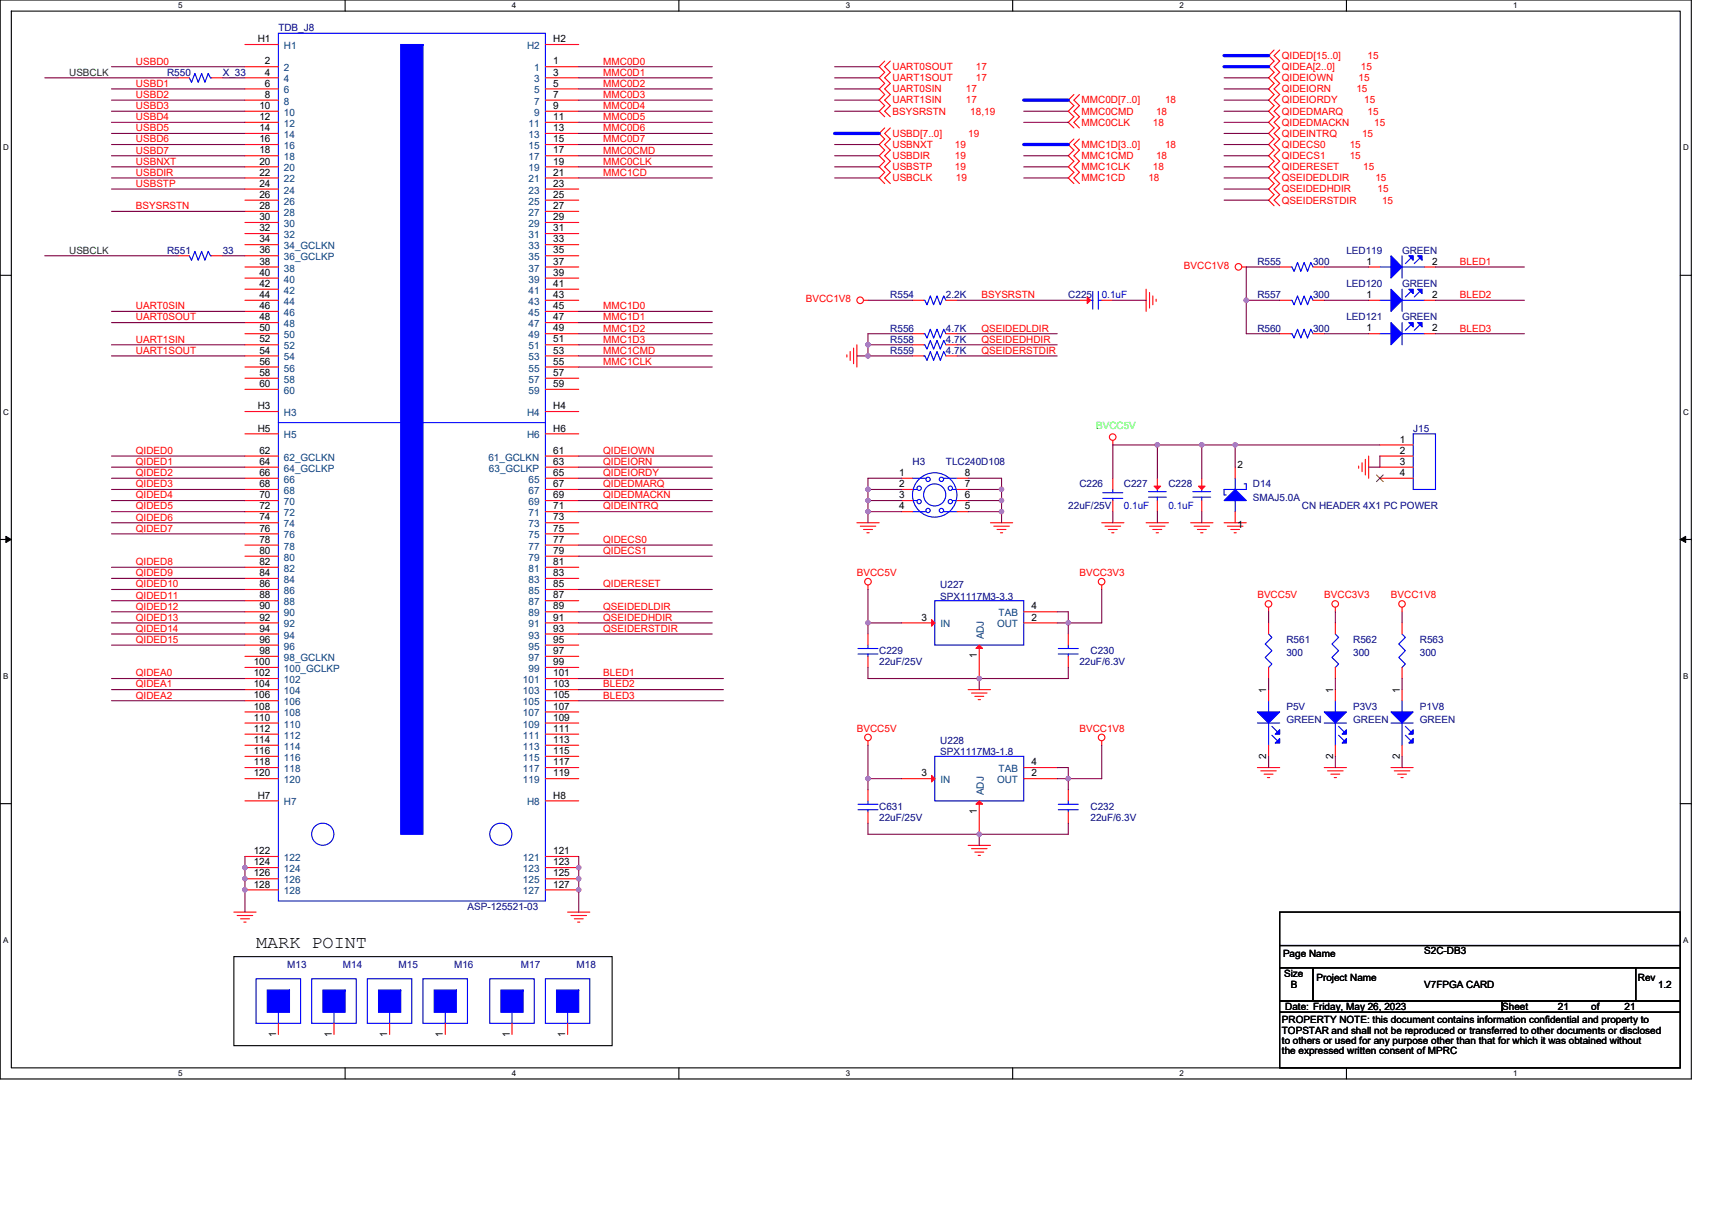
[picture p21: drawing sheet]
<svg xmlns="http://www.w3.org/2000/svg" width="297mm" height="210mm" viewBox="0 0 297 210" stroke-linecap="round" stroke-linejoin="round" font-family="sans-serif">
<defs><g id="words">
<text font-size="3.1" x="44.4" y="164.6">MARK POINT</text>
<g font-size="1.7" fill="#000080">
<text x="48.3" y="5.4">TDB_J8</text>
<text x="29" y="13.1">R550</text>
<text x="38.6" y="13.1">X_33</text>
<text x="29" y="44">R551</text>
<text x="38.6" y="44">33</text>
<text x="218.2" y="45.9">R555</text>
<text x="227.8" y="45.9">300</text>
<text x="233.6" y="44">LED119</text>
<text x="243.3" y="44">GREEN</text>
<text x="154.5" y="51.7">R554</text>
<text x="164.1" y="51.7">2.2K</text>
<text x="185.4" y="51.7">C225</text>
<text x="218.2" y="51.7">R557</text>
<text x="227.8" y="51.7">300</text>
<text x="233.6" y="49.8">LED120</text>
<text x="243.3" y="49.8">GREEN</text>
<text x="154.5" y="57.5">R556</text>
<text x="154.5" y="59.5">R558</text>
<text x="164.1" y="57.5">4.7K</text>
<text x="164.1" y="59.5">4.7K</text>
<text x="218.2" y="57.5">R560</text>
<text x="227.8" y="57.5">300</text>
<text x="233.6" y="55.6">LED121</text>
<text x="243.3" y="55.6">GREEN</text>
<text x="154.5" y="61.4">R559</text>
<text x="164.1" y="61.4">4.7K</text>
<text x="245.2" y="74.9">J15</text>
<text x="158.3" y="80.7">H3</text>
<text x="164.1" y="80.7">TLC240D108</text>
<text x="185.4" y="88.4">22uF/25V</text>
<text x="187.3" y="84.5">C226</text>
<text x="195" y="84.5">C227</text>
<text x="202.7" y="84.5">C228</text>
<text x="217.4" y="84.5">D14</text>
<text x="217.4" y="86.9">SMAJ5.0A</text>
<text x="225.9" y="88.4">CN HEADER 4X1 PC POWER</text>
<text x="163.1" y="102.1">U227</text>
<text x="163.1" y="104.1">SPX1117M3-3.3</text>
<text x="152.5" y="113.5">C229</text>
<text x="189.2" y="113.5">C230</text>
<text x="223.2" y="111.6">R561</text>
<text x="223.2" y="113.9">300</text>
<text x="234.8" y="111.6">R562</text>
<text x="234.8" y="113.9">300</text>
<text x="246.4" y="111.6">R563</text>
<text x="246.4" y="113.9">300</text>
<text x="152.5" y="115.4">22uF/25V</text>
<text x="187.3" y="115.4">22uF/6.3V</text>
<text x="223.2" y="123.1">P5V</text>
<text x="223.2" y="125.5">GREEN</text>
<text x="234.8" y="123.1">P3V3</text>
<text x="234.8" y="125.5">GREEN</text>
<text x="246.4" y="123.1">P1V8</text>
<text x="246.4" y="125.5">GREEN</text>
<text x="163.1" y="129.1">U228</text>
<text x="163.1" y="131.1">SPX1117M3-1.8</text>
<text x="152.5" y="140.5">C631</text>
<text x="152.5" y="142.5">22uF/25V</text>
<text x="189.2" y="140.5">C232</text>
<text x="189.2" y="142.5">22uF/6.3V</text>
<text x="81.1" y="157.9">ASP-125521-03</text>
<text x="49.8" y="167.9">M13</text>
<text x="59.5" y="167.9">M14</text>
<text x="69.1" y="167.9">M15</text>
<text x="78.8" y="167.9">M16</text>
<text x="90.4" y="167.9">M17</text>
<text x="100" y="167.9">M18</text>
</g>
<g font-size="1.7" fill="#f00">
<text x="23.6" y="11.2">USBD0</text>
<text x="104.7" y="11.2">MMC0D0</text>
<text x="222.4" y="10.2">QIDED[15..0]</text>
<text x="237.3" y="10.2">15</text>
<text x="23.6" y="15">USBD1</text>
<text x="23.6" y="17">USBD2</text>
<text x="104.7" y="15">MMC0D2</text>
<text x="104.7" y="13.1">MMC0D1</text>
<text x="104.7" y="17">MMC0D3</text>
<text x="154.9" y="12.1">UART0SOUT</text>
<text x="154.9" y="14.1">UART1SOUT</text>
<text x="154.9" y="16">UART0SIN</text>
<text x="154.9" y="17.9">UART1SIN</text>
<text x="167.6" y="16">17</text>
<text x="167.6" y="17.9">17</text>
<text x="169.3" y="12.1">17</text>
<text x="169.3" y="14.1">17</text>
<text x="187.7" y="17.9">MMC0D[7..0]</text>
<text x="202.1" y="17.9">18</text>
<text x="222.4" y="16">QIDEIORN</text>
<text x="222.4" y="14.1">QIDEIOWN</text>
<text x="222.4" y="17.9">QIDEIORDY</text>
<text x="222.4" y="12.1">QIDEA[2..0]</text>
<text x="235.3" y="16">15</text>
<text x="235.7" y="14.1">15</text>
<text x="236.1" y="12.1">15</text>
<text x="236.7" y="17.9">15</text>
<text x="23.6" y="22.8">USBD5</text>
<text x="23.6" y="18.9">USBD3</text>
<text x="23.6" y="20.8">USBD4</text>
<text x="104.7" y="22.8">MMC0D6</text>
<text x="104.7" y="18.9">MMC0D4</text>
<text x="104.7" y="20.8">MMC0D5</text>
<text x="154.9" y="23.7">USBD[7..0]</text>
<text x="154.9" y="19.9">BSYSRSTN</text>
<text x="168" y="23.7">19</text>
<text x="168.4" y="19.9">18,19</text>
<text x="187.7" y="19.9">MMC0CMD</text>
<text x="187.7" y="21.8">MMC0CLK</text>
<text x="200" y="21.8">18</text>
<text x="200.6" y="19.9">18</text>
<text x="222.4" y="19.9">QIDEDMARQ</text>
<text x="222.4" y="21.8">QIDEDMACKN</text>
<text x="222.4" y="23.7">QIDEINTRQ</text>
<text x="236.3" y="23.7">15</text>
<text x="237.3" y="19.9">15</text>
<text x="238.4" y="21.8">15</text>
<text x="23.6" y="24.7">USBD6</text>
<text x="23.6" y="26.6">USBD7</text>
<text x="23.6" y="28.6">USBNXT</text>
<text x="104.7" y="26.6">MMC0CMD</text>
<text x="104.7" y="28.6">MMC0CLK</text>
<text x="104.7" y="24.7">MMC0D7</text>
<text x="154.9" y="25.7">USBNXT</text>
<text x="154.9" y="27.6">USBDIR</text>
<text x="154.9" y="29.5">USBSTP</text>
<text x="165.7" y="27.6">19</text>
<text x="165.7" y="25.7">19</text>
<text x="165.7" y="29.5">19</text>
<text x="187.7" y="27.6">MMC1CMD</text>
<text x="187.7" y="29.5">MMC1CLK</text>
<text x="187.7" y="25.7">MMC1D[3..0]</text>
<text x="200" y="29.5">18</text>
<text x="200.6" y="27.6">18</text>
<text x="202.1" y="25.7">18</text>
<text x="222.4" y="27.6">QIDECS1</text>
<text x="222.4" y="25.7">QIDECS0</text>
<text x="222.4" y="29.5">QIDERESET</text>
<text x="234.2" y="27.6">15</text>
<text x="234.2" y="25.7">15</text>
<text x="236.5" y="29.5">15</text>
<text x="23.6" y="32.4">USBSTP</text>
<text x="23.6" y="30.5">USBDIR</text>
<text x="104.7" y="30.5">MMC1CD</text>
<text x="154.9" y="31.5">USBCLK</text>
<text x="165.9" y="31.5">19</text>
<text x="187.7" y="31.5">MMC1CD</text>
<text x="199.3" y="31.5">18</text>
<text x="222.4" y="33.4">QSEIDEDHDIR</text>
<text x="222.4" y="31.5">QSEIDEDLDIR</text>
<text x="222.4" y="35.3">QSEIDERSTDIR</text>
<text x="238.6" y="31.5">15</text>
<text x="239" y="33.4">15</text>
<text x="239.8" y="35.3">15</text>
<text x="23.6" y="36.3">BSYSRSTN</text>
<text x="205.4" y="46.7">BVCC1V8</text>
<text x="253.3" y="46">BLED1</text>
<text x="23.6" y="53.7">UART0SIN</text>
<text x="104.7" y="53.7">MMC1D0</text>
<text x="139.8" y="52.5">BVCC1V8</text>
<text x="170.3" y="51.7">BSYSRSTN</text>
<text x="253.3" y="51.7">BLED2</text>
<text x="23.6" y="55.6">UART0SOUT</text>
<text x="23.6" y="59.5">UART1SIN</text>
<text x="104.7" y="57.5">MMC1D2</text>
<text x="104.7" y="55.6">MMC1D1</text>
<text x="104.7" y="59.5">MMC1D3</text>
<text x="170.3" y="59.5">QSEIDEDHDIR</text>
<text x="170.3" y="57.5">QSEIDEDLDIR</text>
<text x="253.3" y="57.5">BLED3</text>
<text x="23.6" y="61.4">UART1SOUT</text>
<text x="104.7" y="61.4">MMC1CMD</text>
<text x="104.7" y="63.3">MMC1CLK</text>
<text x="170.3" y="61.4">QSEIDERSTDIR</text>
<text x="23.6" y="80.7">QIDED1</text>
<text x="23.6" y="82.6">QIDED2</text>
<text x="23.6" y="78.8">QIDED0</text>
<text x="104.7" y="78.8">QIDEIOWN</text>
<text x="104.7" y="82.6">QIDEIORDY</text>
<text x="104.7" y="80.7">QIDEIORN</text>
<text x="23.6" y="86.5">QIDED4</text>
<text x="23.6" y="88.4">QIDED5</text>
<text x="23.6" y="84.6">QIDED3</text>
<text x="104.7" y="84.6">QIDEDMARQ</text>
<text x="104.7" y="88.4">QIDEINTRQ</text>
<text x="104.7" y="86.5">QIDEDMACKN</text>
<text x="23.6" y="92.3">QIDED7</text>
<text x="23.6" y="90.3">QIDED6</text>
<text x="104.7" y="94.2">QIDECS0</text>
<text x="23.6" y="101.9">QIDED10</text>
<text x="23.6" y="100">QIDED9</text>
<text x="23.6" y="98.1">QIDED8</text>
<text x="104.7" y="96.1">QIDECS1</text>
<text x="104.7" y="101.9">QIDERESET</text>
<text x="148.7" y="100">BVCC5V</text>
<text x="187.3" y="100">BVCC3V3</text>
<text x="23.6" y="103.9">QIDED11</text>
<text x="23.6" y="107.7">QIDED13</text>
<text x="23.6" y="105.8">QIDED12</text>
<text x="104.7" y="105.8">QSEIDEDLDIR</text>
<text x="104.7" y="107.7">QSEIDEDHDIR</text>
<text x="218.2" y="103.8">BVCC5V</text>
<text x="229.8" y="103.8">BVCC3V3</text>
<text x="241.3" y="103.8">BVCC1V8</text>
<text x="23.6" y="109.6">QIDED14</text>
<text x="23.6" y="111.6">QIDED15</text>
<text x="104.7" y="109.6">QSEIDERSTDIR</text>
<text x="23.6" y="119.3">QIDEA1</text>
<text x="23.6" y="117.4">QIDEA0</text>
<text x="104.7" y="117.4">BLED1</text>
<text x="104.7" y="119.3">BLED2</text>
<text x="23.6" y="121.2">QIDEA2</text>
<text x="104.7" y="121.2">BLED3</text>
<text x="148.7" y="127">BVCC5V</text>
<text x="187.3" y="127">BVCC1V8</text>
</g>
<g font-size="1.7">
<text x="44.7" y="7.3">H1</text>
<text x="46" y="11.2">2</text>
<text x="96" y="11.2">1</text>
<text x="96" y="7.3">H2</text>
<text x="46" y="13.1">4</text>
<text x="46" y="15">6</text>
<text x="46" y="17">8</text>
<text x="96" y="13.1">3</text>
<text x="96" y="15">5</text>
<text x="96" y="17">7</text>
<text x="45" y="18.9">10</text>
<text x="45" y="20.8">12</text>
<text x="45" y="22.8">14</text>
<text x="96" y="18.9">9</text>
<text x="96" y="20.8">11</text>
<text x="96" y="22.8">13</text>
<text x="45" y="24.7">16</text>
<text x="45" y="26.6">18</text>
<text x="45" y="28.6">20</text>
<text x="96" y="24.7">15</text>
<text x="96" y="26.6">17</text>
<text x="96" y="28.6">19</text>
<text x="45" y="30.5">22</text>
<text x="45" y="32.4">24</text>
<text x="45" y="34.3">26</text>
<text x="96" y="30.5">21</text>
<text x="96" y="32.4">23</text>
<text x="96" y="34.3">25</text>
<text x="45" y="36.3">28</text>
<text x="45" y="38.2">30</text>
<text x="45" y="40.1">32</text>
<text x="96" y="36.3">27</text>
<text x="96" y="38.2">29</text>
<text x="96" y="40.1">31</text>
<text x="45" y="42.1">34</text>
<text x="45" y="44">36</text>
<text x="45" y="45.9">38</text>
<text x="45" y="47.9">40</text>
<text x="96" y="42.1">33</text>
<text x="96" y="44">35</text>
<text x="96" y="45.9">37</text>
<text x="96" y="47.9">39</text>
<text x="237.1" y="45.9">1</text>
<text x="248.5" y="45.9">2</text>
<text x="45" y="49.8">42</text>
<text x="45" y="51.7">44</text>
<text x="45" y="53.6">46</text>
<text x="96" y="49.8">41</text>
<text x="96" y="51.7">43</text>
<text x="96" y="53.6">45</text>
<text x="237.1" y="51.7">1</text>
<text x="248.5" y="51.7">2</text>
<text x="45" y="55.6">48</text>
<text x="45" y="57.5">50</text>
<text x="45" y="59.4">52</text>
<text x="96" y="55.6">47</text>
<text x="96" y="57.5">49</text>
<text x="96" y="59.4">51</text>
<text x="237.1" y="57.5">1</text>
<text x="248.5" y="57.5">2</text>
<text x="45" y="61.4">54</text>
<text x="45" y="63.3">56</text>
<text x="45" y="65.2">58</text>
<text x="96" y="61.4">53</text>
<text x="96" y="63.3">55</text>
<text x="96" y="65.2">57</text>
<text x="44.7" y="71">H3</text>
<text x="45" y="67.2">60</text>
<text x="96" y="71">H4</text>
<text x="96" y="67.2">59</text>
<text x="44.7" y="74.9">H5</text>
<text x="96" y="74.9">H6</text>
<text x="242.9" y="76.8">1</text>
<text x="45" y="78.7">62</text>
<text x="45" y="80.7">64</text>
<text x="45" y="82.6">66</text>
<text x="96" y="78.7">61</text>
<text x="96" y="80.7">63</text>
<text x="96" y="82.6">65</text>
<text x="156" y="82.6">1</text>
<text x="167.4" y="82.6">8</text>
<text x="214.7" y="81.3">2</text>
<text x="242.9" y="78.7">2</text>
<text x="242.9" y="80.7">3</text>
<text x="242.9" y="82.6">4</text>
<text x="45" y="84.5">68</text>
<text x="45" y="86.5">70</text>
<text x="45" y="88.4">72</text>
<text x="96" y="84.5">67</text>
<text x="96" y="86.5">69</text>
<text x="96" y="88.4">71</text>
<text x="156" y="84.5">2</text>
<text x="156" y="86.5">3</text>
<text x="156" y="88.4">4</text>
<text x="167.4" y="88.4">5</text>
<text x="167.4" y="86.5">6</text>
<text x="167.4" y="84.5">7</text>
<text x="45" y="90.3">74</text>
<text x="45" y="92.2">76</text>
<text x="45" y="94.2">78</text>
<text x="96" y="90.3">73</text>
<text x="96" y="92.2">75</text>
<text x="96" y="94.2">77</text>
<text x="214.7" y="91.7">1</text>
<text x="45" y="96.1">80</text>
<text x="45" y="98">82</text>
<text x="45" y="100">84</text>
<text x="45" y="101.9">86</text>
<text x="96" y="96.1">79</text>
<text x="96" y="98">81</text>
<text x="96" y="100">83</text>
<text x="96" y="101.9">85</text>
<text x="45" y="103.8">88</text>
<text x="45" y="105.8">90</text>
<text x="45" y="107.7">92</text>
<text x="96" y="103.8">87</text>
<text x="96" y="105.8">89</text>
<text x="96" y="107.7">91</text>
<text x="159.9" y="107.7">3</text>
<text x="179" y="107.7">2</text>
<text x="179" y="105.8">4</text>
<text x="45" y="109.6">94</text>
<text x="45" y="111.5">96</text>
<text x="45" y="113.5">98</text>
<text x="96" y="109.6">93</text>
<text x="96" y="111.5">95</text>
<text x="96" y="113.5">97</text>
<text x="44" y="115.4">100</text>
<text x="44" y="117.3">102</text>
<text x="44" y="119.3">104</text>
<text x="96" y="117.3">101</text>
<text x="96" y="119.3">103</text>
<text x="96" y="115.4">99</text>
<text x="169.5" y="114.3" transform="rotate(-90 169.5 114.3)">1</text>
<text x="44" y="121.2">106</text>
<text x="44" y="123.1">108</text>
<text x="44" y="125.1">110</text>
<text x="96" y="121.2">105</text>
<text x="96" y="123.1">107</text>
<text x="96" y="125.1">109</text>
<text x="219.7" y="120.2" transform="rotate(-90 219.7 120.2)">1</text>
<text x="231.3" y="120.2" transform="rotate(-90 231.3 120.2)">1</text>
<text x="242.9" y="120.2" transform="rotate(-90 242.9 120.2)">1</text>
<text x="44" y="127">112</text>
<text x="44" y="128.9">114</text>
<text x="44" y="130.9">116</text>
<text x="96" y="127">111</text>
<text x="96" y="128.9">113</text>
<text x="96" y="130.9">115</text>
<text x="219.7" y="131.6" transform="rotate(-90 219.7 131.6)">2</text>
<text x="231.3" y="131.6" transform="rotate(-90 231.3 131.6)">2</text>
<text x="242.9" y="131.6" transform="rotate(-90 242.9 131.6)">2</text>
<text x="44" y="132.8">118</text>
<text x="44" y="134.7">120</text>
<text x="96" y="132.8">117</text>
<text x="96" y="134.7">119</text>
<text x="159.9" y="134.7">3</text>
<text x="179" y="134.7">2</text>
<text x="179" y="132.8">4</text>
<text x="44.7" y="138.6">H7</text>
<text x="96" y="138.6">H8</text>
<text x="169.5" y="141.3" transform="rotate(-90 169.5 141.3)">1</text>
<text x="44" y="148.2">122</text>
<text x="96" y="148.2">121</text>
<text x="44" y="150.2">124</text>
<text x="44" y="152.1">126</text>
<text x="44" y="154">128</text>
<text x="96" y="150.2">123</text>
<text x="96" y="152.1">125</text>
<text x="96" y="154">127</text>
<text x="222.6" y="166">Page Name</text>
<text x="247.1" y="165.6">S2C-DB3</text>
<text x="222.8" y="169.5">Size</text>
<text x="224" y="171.4">B</text>
<text x="228.4" y="170.3">Project Name</text>
<text x="247.1" y="171.4">V7FPGA CARD</text>
<text x="284.2" y="170.3">Rev</text>
<text x="287.7" y="171.4">1.2</text>
<text x="47.9" y="179.9" transform="rotate(-90 47.9 179.9)">1</text>
<text x="57.5" y="179.9" transform="rotate(-90 57.5 179.9)">1</text>
<text x="67.2" y="179.9" transform="rotate(-90 67.2 179.9)">1</text>
<text x="76.9" y="179.9" transform="rotate(-90 76.9 179.9)">1</text>
<text x="88.4" y="179.9" transform="rotate(-90 88.4 179.9)">1</text>
<text x="98.1" y="179.9" transform="rotate(-90 98.1 179.9)">1</text>
<text x="222.4" y="177.6">PROPERTY NOTE: this document contains information confidential and property to</text>
<text x="222.4" y="179.4">TOPSTAR and shall not be reproduced or transferred to other documents or disclosed</text>
<text x="223" y="175.3">Date: Friday, May 26, 2023</text>
<text x="260.6" y="175.3">Sheet</text>
<text x="270.3" y="175.3">21</text>
<text x="276.1" y="175.3">of</text>
<text x="281.9" y="175.3">21</text>
<text x="222.4" y="181.2">to others or used for any purpose other than that for which it was obtained without</text>
<text x="222.4" y="183">the expressed written consent of MPRC</text>
</g>
<g font-size="1.7" fill="#004080">
<text x="49.3" y="8.5">H1</text>
<text x="91.4" y="8.5">H2</text>
<text x="49.3" y="12.4">2</text>
<text x="49.3" y="14.3">4</text>
<text x="49.3" y="16.2">6</text>
<text x="92.7" y="12.4">1</text>
<text x="92.7" y="14.3">3</text>
<text x="92.7" y="16.2">5</text>
<text x="49.3" y="18.2">8</text>
<text x="49.3" y="20.1">10</text>
<text x="49.3" y="22">12</text>
<text x="49.3" y="23.9">14</text>
<text x="91.7" y="22">11</text>
<text x="91.7" y="23.9">13</text>
<text x="92.7" y="18.2">7</text>
<text x="92.7" y="20.1">9</text>
<text x="49.3" y="25.9">16</text>
<text x="49.3" y="27.8">18</text>
<text x="49.3" y="29.7">20</text>
<text x="91.7" y="25.9">15</text>
<text x="91.7" y="27.8">17</text>
<text x="91.7" y="29.7">19</text>
<text x="49.3" y="31.7">22</text>
<text x="49.3" y="33.6">24</text>
<text x="49.3" y="35.5">26</text>
<text x="91.7" y="31.7">21</text>
<text x="91.7" y="33.6">23</text>
<text x="91.7" y="35.5">25</text>
<text x="49.3" y="37.5">28</text>
<text x="49.3" y="39.4">30</text>
<text x="49.3" y="41.3">32</text>
<text x="91.7" y="37.5">27</text>
<text x="91.7" y="39.4">29</text>
<text x="91.7" y="41.3">31</text>
<text x="49.3" y="43.2">34_GCLKN</text>
<text x="49.3" y="45.2">36_GCLKP</text>
<text x="49.3" y="47.1">38</text>
<text x="91.7" y="43.2">33</text>
<text x="91.7" y="45.2">35</text>
<text x="91.7" y="47.1">37</text>
<text x="49.3" y="49">40</text>
<text x="49.3" y="51">42</text>
<text x="49.3" y="52.9">44</text>
<text x="91.7" y="49">39</text>
<text x="91.7" y="51">41</text>
<text x="91.7" y="52.9">43</text>
<text x="49.3" y="54.8">46</text>
<text x="49.3" y="56.8">48</text>
<text x="49.3" y="58.7">50</text>
<text x="91.7" y="54.8">45</text>
<text x="91.7" y="56.8">47</text>
<text x="91.7" y="58.7">49</text>
<text x="49.3" y="60.6">52</text>
<text x="49.3" y="62.5">54</text>
<text x="49.3" y="64.5">56</text>
<text x="91.7" y="60.6">51</text>
<text x="91.7" y="62.5">53</text>
<text x="91.7" y="64.5">55</text>
<text x="49.3" y="66.4">58</text>
<text x="49.3" y="68.3">60</text>
<text x="91.7" y="66.4">57</text>
<text x="91.7" y="68.3">59</text>
<text x="49.3" y="72.2">H3</text>
<text x="49.3" y="76.1">H5</text>
<text x="91.4" y="72.2">H4</text>
<text x="91.4" y="76.1">H6</text>
<text x="49.3" y="79.9">62_GCLKN</text>
<text x="49.3" y="81.9">64_GCLKP</text>
<text x="49.3" y="83.8">66</text>
<text x="84.7" y="79.9">61_GCLKN</text>
<text x="84.8" y="81.9">63_GCLKP</text>
<text x="91.7" y="83.8">65</text>
<text x="49.3" y="85.7">68</text>
<text x="49.3" y="87.7">70</text>
<text x="49.3" y="89.6">72</text>
<text x="91.7" y="85.7">67</text>
<text x="91.7" y="87.7">69</text>
<text x="91.7" y="89.6">71</text>
<text x="49.3" y="91.5">74</text>
<text x="49.3" y="93.4">76</text>
<text x="49.3" y="95.4">78</text>
<text x="91.7" y="91.5">73</text>
<text x="91.7" y="93.4">75</text>
<text x="91.7" y="95.4">77</text>
<text x="49.3" y="97.3">80</text>
<text x="49.3" y="99.2">82</text>
<text x="49.3" y="101.2">84</text>
<text x="91.7" y="97.3">79</text>
<text x="91.7" y="99.2">81</text>
<text x="91.7" y="101.2">83</text>
<text x="49.3" y="103.1">86</text>
<text x="49.3" y="105">88</text>
<text x="49.3" y="107">90</text>
<text x="91.7" y="103.1">85</text>
<text x="91.7" y="105">87</text>
<text x="91.7" y="107">89</text>
<text x="173.3" y="107">TAB</text>
<text x="49.3" y="108.9">92</text>
<text x="49.3" y="110.8">94</text>
<text x="49.3" y="112.7">96</text>
<text x="91.7" y="108.9">91</text>
<text x="91.7" y="110.8">93</text>
<text x="91.7" y="112.7">95</text>
<text x="163.2" y="108.9">IN</text>
<text x="170.7" y="111" transform="rotate(-90 170.7 111)">ADJ</text>
<text x="173" y="108.9">OUT</text>
<text x="49.3" y="114.7">98_GCLKN</text>
<text x="49.3" y="116.6">100_GCLKP</text>
<text x="49.3" y="118.5">102</text>
<text x="90.7" y="118.5">101</text>
<text x="91.7" y="114.7">97</text>
<text x="91.7" y="116.6">99</text>
<text x="49.3" y="120.5">104</text>
<text x="49.3" y="122.4">106</text>
<text x="49.3" y="124.3">108</text>
<text x="90.7" y="120.5">103</text>
<text x="90.7" y="122.4">105</text>
<text x="90.7" y="124.3">107</text>
<text x="49.3" y="126.3">110</text>
<text x="49.3" y="128.2">112</text>
<text x="49.3" y="130.1">114</text>
<text x="90.7" y="126.3">109</text>
<text x="90.7" y="128.2">111</text>
<text x="90.7" y="130.1">113</text>
<text x="49.3" y="132">116</text>
<text x="49.3" y="134">118</text>
<text x="49.3" y="135.9">120</text>
<text x="90.7" y="132">115</text>
<text x="90.7" y="134">117</text>
<text x="90.7" y="135.9">119</text>
<text x="163.2" y="135.9">IN</text>
<text x="173" y="135.9">OUT</text>
<text x="173.3" y="134">TAB</text>
<text x="49.3" y="139.8">H7</text>
<text x="91.4" y="139.8">H8</text>
<text x="170.7" y="138" transform="rotate(-90 170.7 138)">ADJ</text>
<text x="49.3" y="149.4">122</text>
<text x="90.7" y="149.4">121</text>
<text x="49.3" y="151.3">124</text>
<text x="49.3" y="153.3">126</text>
<text x="49.3" y="155.2">128</text>
<text x="90.7" y="151.3">123</text>
<text x="90.7" y="153.3">125</text>
<text x="90.7" y="155.2">127</text>
</g>
<g font-size="1.7" fill="#008000">
<text x="12" y="13.1">USBCLK</text>
<text x="12" y="44">USBCLK</text>
</g>
<g font-size="1.7" fill="#00f">
<text x="191.2" y="51.7">0.1uF</text>
<text x="195" y="88.4">0.1uF</text>
<text x="202.7" y="88.4">0.1uF</text>
</g>
<text font-size="1.7" fill="#0f0" x="190.2" y="74.5">BVCC5V</text>
<g font-size="1.4">
<text x="30.9" y="1.5">5</text>
<text x="88.8" y="1.5">4</text>
<text x="146.7" y="1.5">3</text>
<text x="204.7" y="1.5">2</text>
<text x="262.6" y="1.5">1</text>
<text x=".5" y="26.1">D</text>
<text x="292" y="26.1">D</text>
<text x=".5" y="71.9">C</text>
<text x="292" y="71.9">C</text>
<text x=".5" y="117.8">B</text>
<text x="292" y="117.8">B</text>
<text x=".5" y="163.6">A</text>
<text x="292" y="163.6">A</text>
<text x="30.9" y="186.8">5</text>
<text x="88.8" y="186.8">4</text>
<text x="146.7" y="186.8">3</text>
<text x="204.7" y="186.8">2</text>
<text x="262.6" y="186.8">1</text>
</g>
</g></defs>
<path d="M0 0h293.5v187.2h-293.5zM2 1.9h289.5v183.4h-289.5z" fill="none" stroke="#000" stroke-width=".19"/>
<g fill="#fff">
<path d="M30.9 .2h.8v1.6h-.8z"/>
<path d="M30.9 185.5h.8v1.6h-.8z"/>
</g>
<path d="M59.9 0v1.9M59.9 185.3v1.9" fill="none" stroke="#000" stroke-width=".19"/>
<g fill="#fff">
<path d="M88.8 .2h.8v1.6h-.8z"/>
<path d="M88.8 185.5h.8v1.6h-.8z"/>
</g>
<path d="M117.8 0v1.9M117.8 185.3v1.9" fill="none" stroke="#000" stroke-width=".19"/>
<g fill="#fff">
<path d="M146.7 .2h.8v1.6h-.8z"/>
<path d="M146.7 185.5h.8v1.6h-.8z"/>
</g>
<path d="M175.7 0v1.9M175.7 185.3v1.9" fill="none" stroke="#000" stroke-width=".19"/>
<g fill="#fff">
<path d="M204.7 .2h.7v1.6h-.7z"/>
<path d="M204.7 185.5h.7v1.6h-.7z"/>
</g>
<path d="M233.6 0v1.9M233.6 185.3v1.9" fill="none" stroke="#000" stroke-width=".19"/>
<g fill="#fff">
<path d="M262.6 .2h.7v1.6h-.7z"/>
<path d="M262.6 185.5h.7v1.6h-.7z"/>
<path d="M.5 24.8h1v1.6h-1z"/>
<path d="M292 24.8h1v1.6h-1z"/>
<path d="M.5 70.7h1v1.5h-1z"/>
<path d="M292 70.7h1v1.5h-1z"/>
</g>
<path d="M0 47.8h2M291.5 47.8h2" fill="none" stroke="#000" stroke-width=".19"/>
<g fill="#fff">
<path d="M.5 116.5h.9v1.6h-.9z"/>
<path d="M292 116.5h.9v1.6h-.9z"/>
</g>
<path d="M0 93.6h2M291.5 93.6h2" fill="none" stroke="#000" stroke-width=".19"/>
<path d="M1 93.1l1 .5-1 .5zM291.5 93.6l1-.5v1z" fill="#000" stroke="#000" stroke-width=".17"/>
<g fill="#fff">
<path d="M.5 162.4h.9v1.5h-.9z"/>
<path d="M292 162.4h.9v1.5h-.9z"/>
</g>
<path d="M0 139.5h2M291.5 139.5h2M222 158.3h69.5v5.8h-69.5zM40.6 166h65.6v15.5h-65.6zM222 164.1h69.5v3.8h-69.5zM222 175.7h69.5v9.6h-69.5zM222 167.9h5.8v5.8h-5.8zM222 173.7h38.6v2h-38.6zM227.8 167.9h56v5.8h-56zM260.6 173.7h30.9v2h-30.9zM283.8 167.9h7.7v5.8h-7.7z" fill="none" stroke="#000" stroke-width=".19"/>
<g fill="none" stroke="#f00" stroke-width=".19">
<path d="M30.9 13.5h1.9M36.7 13.5h1.9M42.5 7.7h5.8M42.5 11.6h5.8M42.5 13.5h5.8M42.5 15.4h5.8M42.5 17.4h5.8M42.5 19.3h5.8M94.6 7.7h5.8M94.6 11.6h5.8M94.6 13.5h5.8M94.6 15.4h5.8"/>
<path d="M94.6 17.4h5.8M94.6 19.3h5.8M153.5 10.6l-1 1 1 1-1 .9 1 1-1 .9 1 1-1 1 1 .9-1 1 1 1M154.5 10.6l-1 1 1 1-1 .9 1 1-1 .9 1 1-1 1 1 .9-1 1 1 1M186.3 16.4l-.9 1 .9 .9-.9 1 .9 1-.9 .9 .9 1M187.3 16.4l-1 1 1 .9-1 1 1 1-1 .9 1 1M221.1 8.7l-1 1 1 .9-1 1 1 1-1 .9 1 1-1 .9 1 1-1 1 1 .9-1 1 1 1-1 .9 1 1-1 1 1 .9-1 1 1 1-1 .9 1 1-1 1 1 .9-1 1 1 1-1 .9 1 1-1 .9 1 1M222 8.7l-.9 1 .9 .9-.9 1 .9 1-.9 .9 .9 1-.9 .9 .9 1-.9 1 .9 .9-.9 1 .9 1-.9 .9 .9 1-.9 1 .9 .9-.9 1 .9 1-.9 .9 .9 1-.9 1 .9 .9-.9 1 .9 1-.9 .9 .9 1-.9 .9 .9 1M42.5 21.2h5.8M42.5 23.2h5.8M42.5 25.1h5.8M42.5 27h5.8"/>
<path d="M42.5 29h5.8M42.5 30.9h5.8M42.5 32.8h5.8M42.5 34.7h5.8M42.5 36.7h5.8M42.5 38.6h5.8M94.6 21.2h5.8M94.6 23.2h5.8M94.6 25.1h5.8M94.6 27h5.8M94.6 29h5.8M94.6 30.9h5.8"/>
<path d="M94.6 32.8h5.8M94.6 34.7h5.8M94.6 36.7h5.8M94.6 38.6h5.8M153.5 22.2l-1 1 1 .9-1 1 1 1-1 .9 1 1-1 1 1 .9-1 1 1 1M154.5 22.2l-1 1 1 .9-1 1 1 1-1 .9 1 1-1 1 1 .9-1 1 1 1M186.3 24.1l-.9 1 .9 1-.9 .9 .9 1-.9 1 .9 .9-.9 1 .9 1M187.3 24.1l-1 1 1 1-1 .9 1 1-1 1 1 .9-1 1 1 1M30.9 44.4h1.9M36.7 44.4h1.9M42.5 40.5h5.8M42.5 42.5h5.8"/>
<path d="M42.5 44.4h5.8M42.5 46.3h5.8M42.5 48.3h5.8M42.5 50.2h5.8M42.5 52.1h5.8M42.5 54h5.8M42.5 56h5.8M42.5 57.9h5.8M42.5 59.8h5.8M94.6 40.5h5.8M94.6 42.5h5.8M94.6 44.4h5.8"/>
<path d="M94.6 46.3h5.8M94.6 48.3h5.8M94.6 50.2h5.8M94.6 52.1h5.8M94.6 54h5.8M94.6 56h5.8M94.6 57.9h5.8M94.6 59.8h5.8M148.7 59.8v3.9M149.8 52.1h.8M158.3 57.9h1.9M158.3 52.1h1.9"/>
<path d="M158.3 59.8h1.9M164.1 57.9h1.9M164.1 52.1h1.9M164.1 59.8h1.9M187.3 52.1h1.9M191.2 52.1h1.9M198.9 50.2v3.8M199.4 50.8v2.7M200 51.4v1.5M200.6 51.9v.4M215.5 46.3h.7M222 52.1h2"/>
<path d="M222 46.3h2M222 57.9h2M227.8 52.1h2M227.8 46.3h2M227.8 57.9h2M237.5 57.9h1.9M237.5 46.3h1.9M237.5 52.1h1.9M247.1 57.9h2M247.1 46.3h2M247.1 52.1h2M42.5 71.4h5.8"/>
<path d="M42.5 75.3h5.8M42.5 61.8h5.8M42.5 63.7h5.8M42.5 65.6h5.8M42.5 67.6h5.8M42.5 79.1h5.8M94.6 71.4h5.8M94.6 75.3h5.8M94.6 61.8h5.8M94.6 63.7h5.8M94.6 65.6h5.8M94.6 67.6h5.8"/>
<path d="M94.6 79.1h5.8M146.9 61.6v.4M147.5 61v1.5M148.1 60.4v2.7M158.3 61.8h1.9M164.1 61.8h1.9M193.1 76.4v.8M236.9 79.7v2.7M237.5 79.1v3.9M239.4 77.2h5.8M239.4 79.1h5.8M42.5 81.1h5.8"/>
<path d="M42.5 83h5.8M42.5 84.9h5.8M42.5 86.9h5.8M42.5 88.8h5.8M42.5 90.7h5.8M42.5 92.6h5.8M42.5 94.6h5.8M42.5 96.5h5.8M42.5 98.4h5.8M94.6 81.1h5.8M94.6 83h5.8M94.6 84.9h5.8"/>
<path d="M94.6 86.9h5.8M94.6 88.8h5.8M94.6 90.7h5.8M94.6 92.6h5.8M94.6 94.6h5.8M94.6 96.5h5.8M94.6 98.4h5.8M148.7 90.7h3.8M149.3 91.3h2.7M149.8 91.9h1.6M150.4 92.5h.4M156.4 83h1.9"/>
<path d="M156.4 84.9h1.9M156.4 86.9h1.9M156.4 88.8h1.9M166 88.8h2M166 86.9h2M166 84.9h2M166 83h2M171.8 90.7h3.9M172.4 91.3h2.7M173 91.9h1.5M173.6 92.5h.4M191.2 90.7h3.8"/>
<path d="M191.7 91.3h2.7M192.3 91.9h1.5M192.9 92.5h.4M193.1 86.9v1.9M193.1 83v1.9M198.9 90.7h3.8M199.4 91.3h2.7M200 91.9h1.6M200.6 92.5h.4M200.8 86.9v1.9M200.8 83v1.9M206.6 90.7h3.9"/>
<path d="M207.2 91.3h2.7M207.7 91.9h1.6M208.3 92.5h.4M208.5 86.9v1.9M208.5 83v1.9M212.4 90.7h3.8M213 91.3h2.7M213.5 91.9h1.6M214.1 92.5h.4M214.3 88.8v1.9M214.3 81.1v1.9M235.7 80.9v.4"/>
<path d="M236.3 80.3v1.6M239.4 81.1h5.8M239.4 83h5.8M42.5 100.4h5.8M42.5 102.3h5.8M42.5 104.2h5.8M42.5 106.2h5.8M42.5 108.1h5.8M42.5 110h5.8M42.5 112h5.8M42.5 113.9h5.8M42.5 115.8h5.8"/>
<path d="M42.5 117.8h5.8M42.5 119.7h5.8M94.6 100.4h5.8M94.6 102.3h5.8M94.6 104.2h5.8M94.6 106.2h5.8M94.6 108.1h5.8M94.6 110h5.8M94.6 112h5.8M94.6 113.9h5.8M94.6 115.8h5.8M94.6 117.8h5.8"/>
<path d="M94.6 119.7h5.8M150.6 101.5v.8M150.6 113.9v1.9M150.6 110v2M156.4 108.1h5.8M168 119.7h3.8M169.9 112v5.8M177.6 108.1h5.8M177.6 106.2h5.8M185.4 113.9v1.9M185.4 110v2M191.2 101.5v.8"/>
<path d="M220.1 105.4v.8M220.1 119.7v1.9M220.1 108.1v1.9M220.1 115.8v2M231.7 119.7v1.9M231.7 108.1v1.9M231.7 115.8v2M231.7 105.4v.8M243.3 108.1v1.9M243.3 115.8v2M243.3 119.7v1.9M243.3 105.4v.8"/>
<path d="M42.5 139h5.8M42.5 121.6h5.8M42.5 123.5h5.8M42.5 125.5h5.8M42.5 127.4h5.8M42.5 129.3h5.8M42.5 131.3h5.8M42.5 133.2h5.8M42.5 135.1h5.8M94.6 139h5.8M94.6 121.6h5.8M94.6 123.5h5.8"/>
<path d="M94.6 125.5h5.8M94.6 127.4h5.8M94.6 129.3h5.8M94.6 131.3h5.8M94.6 133.2h5.8M94.6 135.1h5.8M150.6 128.6v.7M150.6 137.1v1.9M156.4 135.1h5.8M168.6 120.3h2.7M169.1 120.8h1.6M169.7 121.4h.4"/>
<path d="M169.9 139v5.8M177.6 135.1h5.8M177.6 133.2h5.8M185.4 137.1v1.9M191.2 128.6v.7M218.2 133.2h3.8M218.8 133.8h2.6M219.3 134.3h1.6M219.9 134.9h.4M220.1 129.3v2M229.8 133.2h3.8M230.3 133.8h2.7"/>
<path d="M230.9 134.3h1.5M231.5 134.9h.4M231.7 129.3v2M241.3 133.2h3.9M241.9 133.8h2.7M242.5 134.3h1.5M243.1 134.9h.4M243.3 129.3v2M40.6 158.3h3.8M41.1 158.9h2.8M41.7 159.4h1.6M42.5 148.6h5.8"/>
<path d="M42.5 150.6h5.8M42.5 152.5h5.8M42.5 154.4h5.8M94.6 148.6h5.8M94.6 150.6h5.8M94.6 152.5h5.8M94.6 154.4h5.8M98.5 158.3h3.8M99.1 158.9h2.7M99.6 159.4h1.6M150.6 140.9v2M168 146.7h3.8"/>
<path d="M168.6 147.3h2.7M169.1 147.9h1.6M169.7 148.4h.4M185.4 140.9v2M42.3 160h.4M48.3 177.6v1.9M58 177.6v1.9M67.6 177.6v1.9M77.3 177.6v1.9M88.8 177.6v1.9M98.5 177.6v1.9M100.2 160h.4"/>
<circle cx="149.2" cy="52.1" r=".57"/>
<circle cx="214.9" cy="46.3" r=".57"/>
<circle cx="193.1" cy="75.8" r=".57"/>
<circle cx="150.6" cy="100.9" r=".57"/>
<circle cx="191.1" cy="100.9" r=".57"/>
<circle cx="220.1" cy="104.8" r=".57"/>
<circle cx="231.7" cy="104.8" r=".57"/>
<circle cx="243.2" cy="104.8" r=".57"/>
<circle cx="150.6" cy="128" r=".57"/>
<circle cx="191.1" cy="128" r=".57"/>
</g>
<g fill="none" stroke="#00f" stroke-width=".19">
<path d="M32.8 13.5l.4 .8 .6-1.6 .6 1.6 .6-1.6 .6 1.6 .5-1.6 .4 .8h.2M48.3 5.8h46.3v150.6h-46.3zM32.8 44.4l.4 .8 .6-1.6 .6 1.6 .6-1.6 .6 1.6 .5-1.6 .4 .8h.2M160.2 57.9h.3l.3 .8 .6-1.6 .6 1.6 .6-1.6 .5 1.6 .6-1.6 .4 .8M160.2 52.1h.3l.3 .8 .6-1.5 .6 1.5 .6-1.5 .5 1.5 .6-1.5 .4 .7M160.2 59.8h.3l.3 .8 .6-1.5 .6 1.5 .6-1.5 .5 1.5 .6-1.5 .4 .7M189.2 52.1h.4M189.6 50.6v3.1M190.6 52.1h.6M190.6 50.6v3.1M224 52.1h.2l.3 .8 .6-1.5 .6 1.5 .6-1.5 .6 1.5 .5-1.5 .4 .7M224 46.3h.2l.3 .8 .6-1.5 .6 1.5 .6-1.5 .6 1.5 .5-1.5 .4 .7"/>
<path d="M224 57.9h.2l.3 .8 .6-1.6 .6 1.6 .6-1.6 .6 1.6 .5-1.6 .4 .8M239.4 57.9h1.9M239.4 46.3h1.9M239.4 52.1h1.9M243.3 56v3.8M243.3 57.9h3.8M243.3 44.4v3.9M243.3 46.3h3.8M243.3 50.2v3.8M243.3 52.1h3.8M244.8 56.4l-1 .9M244.8 44.8l-1 .9"/>
<path d="M244.8 50.6l-1 .9M246.4 56.4l-1 .9M246.4 44.8l-1 .9M246.4 50.6l-1 .9M48.3 73.3h46.3M160.2 61.8h.3l.3 .7 .6-1.5 .6 1.5 .6-1.5 .5 1.5 .6-1.5 .4 .8M245.2 75.3h3.9v9.6h-3.9zM158.3 84.9h.8M158.3 86.9h.8M158.3 88.8h2.4M158.3 83h2.4M163.7 88.8h2.3"/>
<path d="M163.7 83h2.3M165.3 86.9h.7M165.3 84.9h.7M191.3 85.5h3.5M191.3 86.5h3.5M193.1 86.5v.4M193.1 84.9v.6M199.3 85.3h3.1M199.3 86.3h3.1M200.8 84.9v.4M200.8 86.3v.6M207 85.3h3.1"/>
<path d="M207 86.3h3.1M208.5 84.9v.4M208.5 86.3v.6M214.3 83v1.9M214.3 86.9v1.9M215.9 84h.3v.9h-3.8v1h.4M148.9 112.5h3.4M148.9 113.5h3.4M150.6 113.5v.4M150.6 112v.5M162.2 104.2h15.4v7.8h-15.4zM183.6 112.5h3.5"/>
<path d="M183.6 113.5h3.5M185.4 113.5v.4M185.4 112v.5M220.1 110l.6 .6-1.2 1.2 1.2 1.1-1.2 1.2 1.2 1.1-.6 .6M231.7 110l.6 .6-1.2 1.2 1.2 1.1-1.2 1.2 1.2 1.1-.6 .6M243.3 110l.5 .6-1.1 1.2 1.1 1.1-1.1 1.2 1.1 1.1-.5 .6M148.9 139.6h3.4M150.6 139v.6M162.2 131.3h15.4v7.7h-15.4zM183.6 139.6h3.5M185.4 139v.6M218.2 125.5h3.8"/>
<path d="M220.1 121.6v1.9M220.1 125.5v3.8M220.7 126l1 1M220.7 127.6l1 1M229.8 125.5h3.8M231.7 121.6v1.9M231.7 125.5v3.8M232.3 126l.9 1M232.3 127.6l.9 1M241.3 125.5h3.9M243.3 121.6v1.9M243.3 125.5v3.8"/>
<path d="M243.8 126l1 1M243.8 127.6l1 1M148.9 140.5h3.4M150.6 140.5v.4M183.6 140.5h3.5M185.4 140.5v.4M44.4 169.9h7.8v7.7h-7.8zM48.3 173.7v3.9M54.1 169.9h7.7v7.7h-7.7zM58 173.7v3.9M63.7 169.9h7.8v7.7h-7.8zM67.6 173.7v3.9"/>
<path d="M73.4 169.9h7.7v7.7h-7.7zM77.3 173.7v3.9M85 169.9h7.7v7.7h-7.7zM88.8 173.7v3.9M94.6 169.9h7.7v7.7h-7.7zM98.5 173.7v3.9"/>
<circle cx="159.5" cy="84.7" r=".38"/>
<circle cx="159.5" cy="87" r=".38"/>
<circle cx="161" cy="83.2" r=".38"/>
<circle cx="161" cy="88.6" r=".38"/>
<circle cx="162.2" cy="85.9" r="3.9"/>
<circle cx="162.2" cy="85.9" r="1.92"/>
<circle cx="163.3" cy="83.2" r=".38"/>
<circle cx="163.3" cy="88.6" r=".38"/>
<circle cx="164.9" cy="84.7" r=".38"/>
<circle cx="164.9" cy="87" r=".38"/>
<circle cx="56" cy="144.8" r="1.92"/>
<circle cx="86.9" cy="144.8" r="1.92"/>
</g>
<g fill="#f00" stroke="#f00" stroke-width=".19">
<path d="M188.6 51.5l.6 .6-.6 .6z"/>
<path d="M207.9 84.4h1.2l-.6 .5z"/>
<path d="M161.6 107.5l.6 .6-.6 .6z"/>
<path d="M169.3 112.5l.6-.5 .6 .5z"/>
<path d="M200.2 84.4h1.2l-.6 .5z"/>
<path d="M161.6 134.6l.6 .5-.6 .6z"/>
<path d="M169.3 139.6l.6-.6 .6 .6z"/>
</g>
<g fill="#00f" stroke="#00f" stroke-width=".19">
<path d="M214.3 84.9l1.9 2h-3.8z" fill-rule="evenodd"/>
<path d="M241.3 56l2 1.9-2 1.9z" fill-rule="evenodd"/>
<path d="M244.4 56h.8v.7z" fill-rule="evenodd"/>
<path d="M246 56h.7v.7z" fill-rule="evenodd"/>
<path d="M229.8 123.5h3.8l-1.9 2z" fill-rule="evenodd"/>
<path d="M233.6 126.6v.8h-.7z" fill-rule="evenodd"/>
<path d="M233.6 128.2v.7h-.7z" fill-rule="evenodd"/>
<path d="M218.2 123.5h3.8l-1.9 2z" fill-rule="evenodd"/>
<path d="M221.3 127.4l.7-.8v.8z" fill-rule="evenodd"/>
<path d="M221.3 128.9l.7-.7v.7z" fill-rule="evenodd"/>
<path d="M65.7 171.8v3.9h3.8v-3.9z" fill-rule="evenodd"/>
<path d="M69.5 7.7v137.1h3.9v-137.1z" fill-rule="evenodd"/>
<path d="M75.3 171.8v3.9h3.9v-3.9z" fill-rule="evenodd"/>
<path d="M241.3 44.4l2 1.9-2 2z" fill-rule="evenodd"/>
<path d="M244.4 44.4h.8v.8z" fill-rule="evenodd"/>
<path d="M246 44.4h.7v.8z" fill-rule="evenodd"/>
<path d="M46.4 171.8v3.9h3.8v-3.9z" fill-rule="evenodd"/>
<path d="M86.9 171.8v3.9h3.9v-3.9z" fill-rule="evenodd"/>
<path d="M241.3 50.2l2 1.9-2 1.9z" fill-rule="evenodd"/>
<path d="M244.4 50.2h.8v.7z" fill-rule="evenodd"/>
<path d="M246 50.2h.7v.7z" fill-rule="evenodd"/>
<path d="M241.3 123.5h3.9l-1.9 2z" fill-rule="evenodd"/>
<path d="M245.2 126.6v.8h-.8z" fill-rule="evenodd"/>
<path d="M245.2 128.2v.7h-.8z" fill-rule="evenodd"/>
<path d="M96.6 171.8v3.9h3.8v-3.9z" fill-rule="evenodd"/>
<path d="M56 171.8v3.9h3.9v-3.9z" fill-rule="evenodd"/>
</g>
<path d="M238.8 82.4l1.2 1.2M240 82.4l-1.2 1.2" fill="none" stroke="#804000" stroke-width=".17"/>
<g fill="none" stroke="#800040" stroke-width=".19">
<path d="M7.8 13.5h23.1M19.3 15.4h23.2M19.3 11.6h23.2M19.3 17.4h23.2M19.3 19.3h23.2M38.6 13.5h3.9M100.4 19.3h23.2M100.4 15.4h23.2M100.4 11.6h23.2M100.4 13.5h23.2M100.4 17.4h23.2M144.8 19.3h7.7"/>
<path d="M144.8 11.6h7.7M144.8 13.5h7.7M144.8 15.4h7.7M144.8 17.4h7.7M177.6 19.3h7.8M212.4 15.4h7.7M212.4 13.5h7.7M212.4 17.4h7.7M212.4 19.3h7.7M19.3 36.7h23.2M19.3 32.8h23.2M19.3 23.2h23.2"/>
<path d="M19.3 21.2h23.2M19.3 25.1h23.2M19.3 27h23.2M19.3 29h23.2M19.3 30.9h23.2M100.4 30.9h23.2M100.4 27h23.2M100.4 29h23.2M100.4 23.2h23.2M100.4 21.2h23.2M100.4 25.1h23.2M144.8 25.1h7.7"/>
<path d="M144.8 27h7.7M144.8 29h7.7M144.8 30.9h7.7M177.6 27h7.8M177.6 29h7.8M177.6 30.9h7.8M177.6 21.2h7.8M212.4 32.8h7.7M212.4 30.9h7.7M212.4 25.1h7.7M212.4 21.2h7.7M212.4 23.2h7.7"/>
<path d="M212.4 27h7.7M212.4 29h7.7M212.4 34.7h7.7M7.8 44.4h23.1M19.3 56h23.2M19.3 54h23.2M19.3 59.8h23.2M38.6 44.4h3.9M100.4 57.9h23.2M100.4 54h23.2M100.4 56h23.2M100.4 59.8h23.2"/>
<path d="M150.6 52.1h7.7M150.6 59.8h7.7M150.6 59.8v2M158.3 57.9h-7.7v1.9M166 52.1h21.3M166 57.9h17.4M166 59.8h17.4M193.1 52.1h5.8M216.2 52.1h5.8M222 46.3h-5.8v11.6h5.8M229.8 52.1h7.7M229.8 57.9h7.7"/>
<path d="M229.8 46.3h7.7M249.1 46.3h15.4M249.1 57.9h15.4M249.1 52.1h15.4M19.3 79.1h23.2M19.3 61.8h23.2M100.4 79.1h23.2M100.4 61.8h23.2M100.4 63.7h23.2M148.7 61.8h1.9M150.6 61.8h7.7M166 61.8h17.4"/>
<path d="M200.8 77.2h-7.7v5.8M200.8 77.2h7.7M200.8 77.2v5.8M208.5 77.2v5.8M208.5 77.2h5.8M214.3 77.2h25.1M214.3 77.2v3.9M239.4 79.1v2h-1.9M19.3 98.4h23.2M19.3 81.1h23.2M19.3 86.9h23.2M19.3 88.8h23.2"/>
<path d="M19.3 83h23.2M19.3 92.6h23.2M19.3 90.7h23.2M19.3 84.9h23.2M100.4 94.6h23.2M100.4 96.5h23.2M100.4 84.9h23.2M100.4 83h23.2M100.4 88.8h23.2M100.4 81.1h23.2M100.4 86.9h23.2M150.6 88.8v1.9"/>
<path d="M150.6 84.9v2M150.6 86.9v1.9M150.6 88.8h5.8M150.6 84.9h5.8M150.6 86.9h5.8M156.4 83h-5.8v1.9M168 84.9h5.8M168 83h5.8v1.9M168 86.9h5.8M168 88.8h5.8M173.8 86.9v1.9M173.8 84.9v2"/>
<path d="M173.8 88.8v1.9M193.1 88.8v1.9M200.8 88.8v1.9M208.5 88.8v1.9M19.3 110h23.2M19.3 104.2h23.2M19.3 108.1h23.2M19.3 102.3h23.2M19.3 100.4h23.2M19.3 106.2h23.2M19.3 112h23.2M19.3 119.7h23.2"/>
<path d="M19.3 117.8h23.2M100.4 117.8h25.1M100.4 119.7h25.1M100.4 102.3h23.2M100.4 106.2h23.2M100.4 108.1h23.2M100.4 110h23.2M150.6 108.1h5.8M150.6 115.8v2h19.3M150.6 102.3v5.8M150.6 108.1v1.9M169.9 117.8v1.9"/>
<path d="M183.4 108.1h2M183.4 106.2h2v1.9M185.4 115.8v2h-15.5M185.4 108.1v1.9M191.2 102.3v5.8h-5.8M220.1 117.8v1.9M220.1 106.2v1.9M231.7 117.8v1.9M231.7 106.2v1.9M243.3 117.8v1.9M243.3 106.2v1.9M19.3 121.6h23.2"/>
<path d="M100.4 121.6h25.1M150.6 129.3v5.8M150.6 135.1h5.8M150.6 135.1v2M183.4 135.1h2M183.4 133.2h2v1.9M185.4 135.1v2M191.2 129.3v5.8h-5.8M220.1 131.3v1.9M231.7 131.3v1.9M243.3 131.3v1.9M42.5 148.6v9.7"/>
<path d="M100.4 148.6v9.7M150.6 142.9v1.9h19.3M169.9 144.8v1.9M185.4 142.9v1.9h-15.5"/>
</g>
<g fill="#f0f" stroke="#f0f" stroke-width=".19">
<circle cx="100.4" cy="150.6" r=".38"/>
<circle cx="185.3" cy="108.1" r=".38"/>
<circle cx="169.9" cy="117.7" r=".38"/>
<circle cx="150.6" cy="108.1" r=".38"/>
<circle cx="185.3" cy="135.1" r=".38"/>
<circle cx="150.6" cy="135.1" r=".38"/>
<circle cx="169.9" cy="144.8" r=".38"/>
<circle cx="216.2" cy="52.1" r=".38"/>
<circle cx="173.8" cy="86.9" r=".38"/>
<circle cx="173.8" cy="84.9" r=".38"/>
<circle cx="150.6" cy="84.9" r=".38"/>
<circle cx="150.6" cy="86.9" r=".38"/>
<circle cx="173.8" cy="88.8" r=".38"/>
<circle cx="150.6" cy="88.8" r=".38"/>
<circle cx="150.6" cy="61.8" r=".38"/>
<circle cx="150.6" cy="59.8" r=".38"/>
<circle cx="200.8" cy="77.2" r=".38"/>
<circle cx="208.5" cy="77.2" r=".38"/>
<circle cx="214.3" cy="77.2" r=".38"/>
<circle cx="100.4" cy="152.5" r=".38"/>
<circle cx="100.4" cy="154.4" r=".38"/>
<circle cx="42.5" cy="150.6" r=".38"/>
<circle cx="42.5" cy="152.5" r=".38"/>
<circle cx="42.5" cy="154.4" r=".38"/>
</g>
<path d="M177.6 17.4h7.8M212.4 9.7h7.7M212.4 11.6h7.7M144.8 23.2h7.7M177.6 25.1h7.8" fill="none" stroke="#00f" stroke-width=".57"/>
<use href="#words"/>
</svg>
